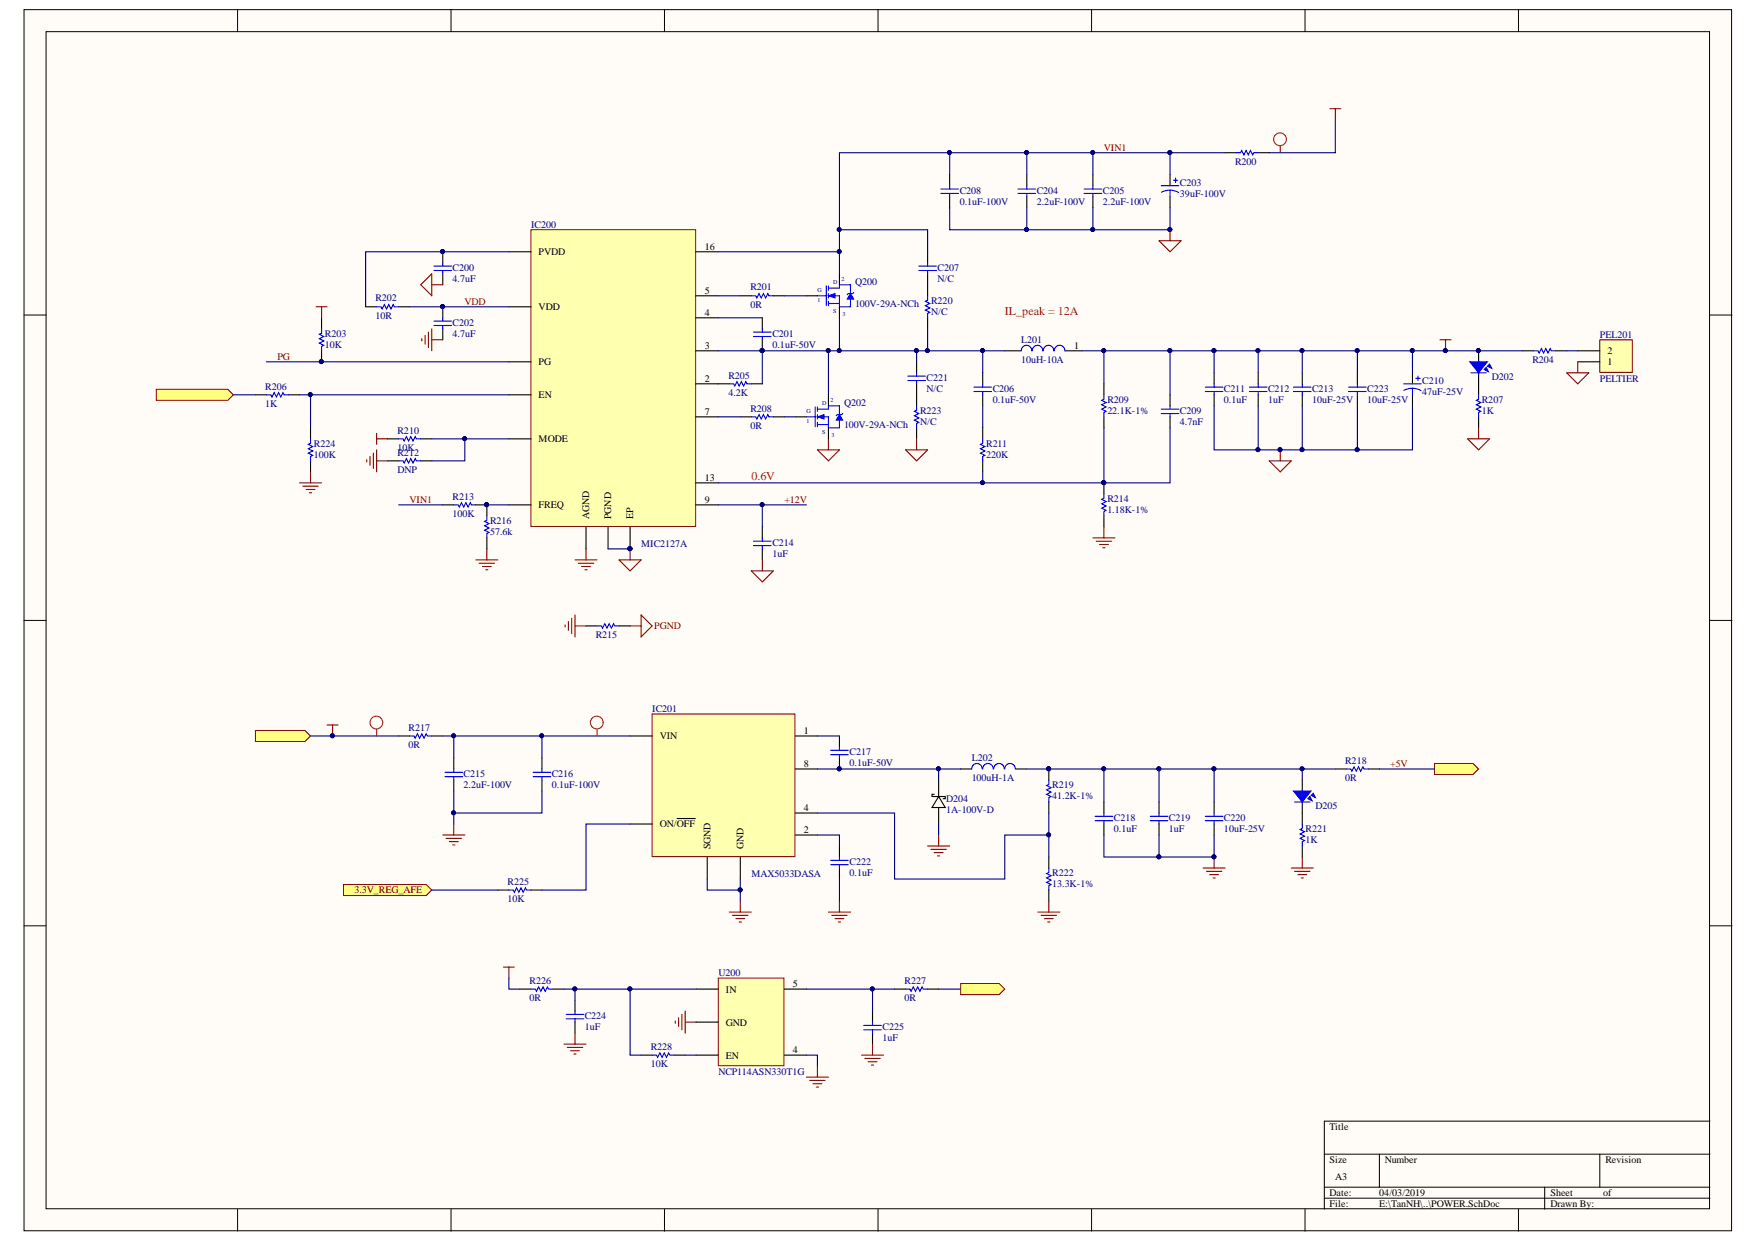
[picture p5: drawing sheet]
<svg xmlns="http://www.w3.org/2000/svg" width="297mm" height="210mm" viewBox="0 0 297 210" stroke-linecap="round" stroke-linejoin="round" font-family="sans-serif">
<defs><g id="words">
<g font-size="2" fill="#f00">
<text x="169.8" y="53.3">IL_peak = 12A</text>
<text x="127" y="81.1">0.6V</text>
</g>
<g font-size="1.7" fill="#800000">
<text x="186.5" y="25.4">VIN1</text>
<text x="78.5" y="51.5">VDD</text>
<text x="46.9" y="60.8">PG</text>
<text x="69.2" y="84.9">VIN1</text>
<text x="132.5" y="84.9">+12V</text>
<text x="110.6" y="106.3">PGND</text>
<text x="234.9" y="129.6">+5V</text>
<text x="59.9" y="150.9">3.3V_REG_AFE</text>
</g>
<g font-size="1.7" fill="#000080">
<text x="208.7" y="27.9">R200</text>
<text x="162.2" y="34.6">0.1uF-100V</text>
<text x="162.2" y="32.7">C208</text>
<text x="175.2" y="34.6">2.2uF-100V</text>
<text x="175.2" y="32.7">C204</text>
<text x="186.3" y="34.6">2.2uF-100V</text>
<text x="186.3" y="32.7">C205</text>
<text x="199.4" y="33.2">39uF-100V</text>
<text x="199.4" y="31.4">C203</text>
<text x="89.7" y="38.5">IC200</text>
<text x="76.5" y="47.6">4.7uF</text>
<text x="76.5" y="45.7">C200</text>
<text x="158.4" y="47.6">N/C</text>
<text x="158.4" y="45.7">C207</text>
<text x="63.4" y="53.9">10R</text>
<text x="63.4" y="50.9">R202</text>
<text x="126.8" y="52.1">0R</text>
<text x="126.8" y="49">R201</text>
<text x="144.5" y="51.8">100V-29A-NCh</text>
<text x="144.5" y="48.1">Q200</text>
<text x="157.3" y="53.2">N/C</text>
<text x="157.3" y="51.3">R220</text>
<text x="54.9" y="58.7">10K</text>
<text x="54.9" y="56.9">R203</text>
<text x="76.5" y="56.9">4.7uF</text>
<text x="76.5" y="55">C202</text>
<text x="130.5" y="58.7">0.1uF-50V</text>
<text x="130.5" y="56.9">C201</text>
<text x="172.6" y="58">L201</text>
<text x="270.3" y="57.1">PEL201</text>
<text x="44.8" y="65.8">R206</text>
<text x="123.1" y="64">R205</text>
<text x="156.6" y="64.3">C221</text>
<text x="172.6" y="61.4">10uH-10A</text>
<text x="240.3" y="64.9">C210</text>
<text x="252.1" y="64.2">D202</text>
<text x="258.9" y="61.4">R204</text>
<text x="270.3" y="64.5">PELTIER</text>
<text x="44.8" y="68.8">1K</text>
<text x="123.1" y="66.9">4.2K</text>
<text x="126.8" y="69.6">R208</text>
<text x="142.6" y="68.6">Q202</text>
<text x="155.5" y="71.8">N/C</text>
<text x="155.5" y="69.9">R223</text>
<text x="156.6" y="66.2">N/C</text>
<text x="167.7" y="68">0.1uF-50V</text>
<text x="167.7" y="66.2">C206</text>
<text x="187.1" y="69.9">22.1K-1%</text>
<text x="187.1" y="68">R209</text>
<text x="199.4" y="71.8">4.7nF</text>
<text x="199.4" y="69.9">C209</text>
<text x="206.8" y="68">0.1uF</text>
<text x="206.8" y="66.2">C211</text>
<text x="214.3" y="68">1uF</text>
<text x="214.3" y="66.2">C212</text>
<text x="221.7" y="68">10uF-25V</text>
<text x="221.7" y="66.2">C213</text>
<text x="231" y="68">10uF-25V</text>
<text x="231" y="66.2">C223</text>
<text x="240.3" y="66.8">47uF-25V</text>
<text x="250.4" y="69.9">1K</text>
<text x="250.4" y="68">R207</text>
<text x="53" y="77.3">100K</text>
<text x="53" y="75.5">R224</text>
<text x="67.2" y="76.2">10K</text>
<text x="67.2" y="73.3">R210</text>
<text x="67.2" y="77">R212</text>
<text x="126.8" y="72.5">0R</text>
<text x="142.6" y="72.4">100V-29A-NCh</text>
<text x="166.6" y="77.3">220K</text>
<text x="166.6" y="75.5">R211</text>
<text x="67.2" y="80">DNP</text>
<text x="76.5" y="87.4">100K</text>
<text x="76.5" y="84.4">R213</text>
<text x="82.8" y="88.5">R216</text>
<text x="187.1" y="86.6">1.18K-1%</text>
<text x="187.1" y="84.8">R214</text>
<text x="82.8" y="90.4">57.6k</text>
<text x="108.4" y="92.4">MIC2127A</text>
<text x="130.5" y="94.1">1uF</text>
<text x="130.5" y="92.2">C214</text>
<text x="100.7" y="107.8">R215</text>
<text x="69" y="123.5">R217</text>
<text x="110.2" y="120.3">IC201</text>
<text x="69" y="126.4">0R</text>
<text x="78.3" y="131.3">C215</text>
<text x="93.2" y="131.3">C216</text>
<text x="143.5" y="129.4">0.1uF-50V</text>
<text x="143.5" y="127.5">C217</text>
<text x="164.2" y="128.6">L202</text>
<text x="227.3" y="129.1">R218</text>
<text x="78.3" y="133.1">2.2uF-100V</text>
<text x="93.2" y="133.1">0.1uF-100V</text>
<text x="159.9" y="137.4">1A-100V-D</text>
<text x="159.9" y="135.6">D204</text>
<text x="164.2" y="132">100uH-1A</text>
<text x="177.8" y="135">41.2K-1%</text>
<text x="177.8" y="133.1">R219</text>
<text x="222.3" y="136.7">D205</text>
<text x="227.3" y="132">0R</text>
<text x="188.2" y="140.6">0.1uF</text>
<text x="188.2" y="138.7">C218</text>
<text x="197.5" y="140.6">1uF</text>
<text x="197.5" y="138.7">C219</text>
<text x="206.8" y="140.6">10uF-25V</text>
<text x="206.8" y="138.7">C220</text>
<text x="220.6" y="142.4">1K</text>
<text x="220.6" y="140.6">R221</text>
<text x="85.8" y="149.5">R225</text>
<text x="127" y="148.2">MAX5033DASA</text>
<text x="143.5" y="148">0.1uF</text>
<text x="143.5" y="146.1">C222</text>
<text x="177.8" y="149.8">13.3K-1%</text>
<text x="177.8" y="148">R222</text>
<text x="85.8" y="152.5">10K</text>
<text x="89.5" y="166.2">R226</text>
<text x="121.4" y="165">U200</text>
<text x="152.8" y="166.2">R227</text>
<text x="89.5" y="169.2">0R</text>
<text x="98.8" y="172.2">C224</text>
<text x="152.8" y="169.2">0R</text>
<text x="98.8" y="174">1uF</text>
<text x="110" y="177.4">R228</text>
<text x="149.1" y="175.9">1uF</text>
<text x="149.1" y="174">C225</text>
<text x="110" y="180.4">10K</text>
<text x="121.4" y="181.7">NCP114ASN330T1G</text>
</g>
<g font-size="1.7">
<text x="91" y="43.1">PVDD</text>
<text x="119.1" y="42.2">16</text>
<text x="91" y="52.4">VDD</text>
<text x="119.1" y="53.3">4</text>
<text x="119.1" y="49.6">5</text>
<text x="119.1" y="58.9">3</text>
<text x="181.5" y="58.9">1</text>
<text x="271.6" y="59.8">2</text>
<text x="91" y="61.7">PG</text>
<text x="119.1" y="64.5">2</text>
<text x="271.6" y="61.7">1</text>
<text x="91" y="67.3">EN</text>
<text x="119.1" y="70.1">7</text>
<text x="91" y="74.7">MODE</text>
<text x="119.1" y="81.2">13</text>
<text x="91" y="85.9">FREQ</text>
<text x="99.6" y="87.7" transform="rotate(-90 99.6 87.7)">AGND</text>
<text x="103.3" y="87.7" transform="rotate(-90 103.3 87.7)">PGND</text>
<text x="107" y="87.7" transform="rotate(-90 107 87.7)">EP</text>
<text x="119.1" y="84.9">9</text>
<text x="111.5" y="124.9">VIN</text>
<text x="135.8" y="124">1</text>
<text x="135.8" y="129.6">8</text>
<text x="135.8" y="137">4</text>
<text x="111.5" y="139.8">ON/OFF</text>
<text x="120" y="143.5" transform="rotate(-90 120 143.5)">SGND</text>
<text x="125.6" y="143.5" transform="rotate(-90 125.6 143.5)">GND</text>
<text x="135.8" y="140.7">2</text>
<text x="122.6" y="167.8">IN</text>
<text x="134" y="166.8">5</text>
<text x="122.6" y="173.3">GND</text>
<text x="122.6" y="178.9">EN</text>
<text x="134" y="178">4</text>
<text x="224.7" y="191">Title</text>
<text x="224.7" y="196.6">Size</text>
<text x="234" y="196.6">Number</text>
<text x="271.3" y="196.6">Revision</text>
<text x="224.7" y="202.2">Date:</text>
<text x="225.6" y="199.4">A3</text>
<text x="233" y="202.2">04/03/2019</text>
<text x="262" y="202.2">Sheet</text>
<text x="270.9" y="202.2">of</text>
<text x="224.7" y="204">File:</text>
<text x="233" y="204">E:\TanNH\..\POWER.SchDoc</text>
<text x="262" y="204">Drawn By:</text>
</g>
<g font-size="1" fill="#000080">
<text x="140.8" y="47.9">D</text>
<text x="142.2" y="47.5">2</text>
<text x="138.1" y="49.4">G</text>
<text x="138.1" y="51.1">1</text>
<text x="140.8" y="52.9">S</text>
<text x="142.4" y="53.3">3</text>
<text x="136.3" y="69.8">G</text>
<text x="136.3" y="71.5">1</text>
<text x="138.9" y="68.4">D</text>
<text x="140.3" y="68">2</text>
<text x="138.9" y="73.4">S</text>
<text x="140.5" y="73.8">3</text>
</g>
</g></defs>
<g fill="#fffcf8" stroke="#000" stroke-width=".17">
<path d="M4.1 1.6h288.5v206.4h-288.5z"/>
<path d="M7.8 5.4h281.1v198.9h-281.1z"/>
</g>
<g fill="none" stroke="#000" stroke-width=".17">
<path d="M40.1 1.6v3.8M76.2 1.6v3.8M112.3 1.6v3.8M148.4 1.6v3.8M184.4 1.6v3.8M220.5 1.6v3.8M256.6 1.6v3.8M4.1 53.2h3.7M288.9 53.2h3.8M4.1 104.9h3.7M288.9 104.9h3.8M4.1 156.5h3.7"/>
<path d="M288.9 156.5h3.8M223.8 195.1h65.1M233.1 195.1v5.5M270.3 195.1v5.5M288.9 189.5h-65.1v14.9M40.1 204.4v3.7M76.2 204.4v3.7M112.3 204.4v3.7M148.4 204.4v3.7M184.4 204.4v3.7M220.5 204.4v3.7M223.8 200.6h65.1"/>
<path d="M223.8 202.5h65.1M256.6 204.4v3.7M261 200.6v3.8"/>
</g>
<path d="M99 105.8h1.9M104.6 105.8h1.9" fill="none" stroke="#000" stroke-width=".19"/>
<path d="M100.9 105.8h.7l.2 .4 .4-.8 .4 .8 .3-.8 .4 .8 .4-.8 .2 .4h.7" fill="none" stroke="#00f" stroke-width=".19"/>
<path d="M95.5 105.6v.4M96 105v1.5M96.6 104.5v2.6M97.2 103.9v3.7M97.2 105.8h1.8M106.5 105.8h1.8M108.3 103.9l1.9 1.9-1.9 1.8z" fill="none" stroke="#800000" stroke-width=".19"/>
<path d="M242.4 129h6.5l.9 1-.9 .9h-6.5z" fill-rule="evenodd" fill="#ffff80" stroke="#800000" stroke-width=".17"/>
<g fill="none" stroke="#000" stroke-width=".19">
<path d="M91.6 128.1v1.9M91.6 131.8v1.9M141.8 124.4v1.8M141.8 128.1v1.9M162.3 130h1.9M171.6 130h1.9M177.2 130v1.8M177.2 135.5v1.9M220 137.4v1.9M225.6 130h1.9M231.2 130h1.9M141.8 143v1.8"/>
<path d="M141.8 146.7v1.9M177.2 144.8v1.9M177.2 150.4v1.9M220 143v1.8"/>
</g>
<g fill="none" stroke="#00f" stroke-width=".19">
<path d="M90.1 131.3h3M90.1 130.5h3M91.6 130v.5M91.6 131.3v.5M140.3 127.5h3M140.3 126.8h3M141.8 126.2v.6M141.8 127.5v.6M165.9 130a.88 .88 0 0 0-.8-1 .88 .88 0 0 0-.9 1M167.8 130a.88 .88 0 0 0-.9-1 .88 .88 0 0 0-.9 1M169.7 130a.89 .89 0 0 0-.9-1 .89 .89 0 0 0-.9 1M171.6 130a.89 .89 0 0 0-.9-1 .89 .89 0 0 0-.9 1"/>
<path d="M177.2 131.8v.8l-.4 .2 .8 .3-.8 .4 .8 .4-.8 .3 .8 .4-.4 .2v.7M220 139.3v.7l-.3 .2 .7 .4-.7 .3 .7 .4-.7 .4 .7 .4-.4 .1v.8M227.5 130h.7l.2 .3 .4-.7 .4 .7 .3-.7 .4 .7 .4-.7 .2 .4h.7M140.3 146.1h3M140.3 145.4h3M141.8 144.8v.6M141.8 146.1v.6M177.2 146.7v.7l-.4 .2 .8 .4-.8 .4 .8 .3-.8 .4 .8 .4-.4 .2v.7"/>
</g>
<g fill="#000080" stroke="#000080" stroke-width=".17">
<circle cx="141.8" cy="129.9" r=".33"/>
<circle cx="177.2" cy="129.9" r=".33"/>
</g>
<path d="M221.5 134.4l.4-.3 .4 .7z" fill="#00f"/>
<path d="M221.5 134.4l.4-.3 .4 .7z" fill="none" stroke="#00f" stroke-width=".17"/>
<path d="M221 135l.3-.4 .4 .8z" fill="#00f"/>
<path d="M221 135l.3-.4 .4 .8z" fill="none" stroke="#00f" stroke-width=".17"/>
<path d="M218.5 133.7h3l-1.5 1.8z" fill="#00f"/>
<path d="M218.5 133.7h3l-1.5 1.8z" fill="none" stroke="#00f" stroke-width=".17"/>
<path d="M218.7 135.5h2.6M220 133.5v.6M220 135.4v.3" fill="none" stroke="#00f" stroke-width=".19"/>
<path d="M220 131.8v1.9M220 135.5v1.9" fill="none" stroke="#000" stroke-width=".19"/>
<path d="M43.2 123.5h8.3l1 .9-1 .9h-8.3z" fill-rule="evenodd" fill="#ffff80" stroke="#800000" stroke-width=".17"/>
<g fill="none" stroke="#000" stroke-width=".19">
<path d="M61.8 51.8h1.8M67.4 51.8h1.8M74.8 42.5v1.9M74.8 46.3v1.8M74.8 51.8v1.9M74.8 55.6v1.8M125.1 50h1.8M128.8 53.7v1.9M128.8 57.4v1.9M130.7 50h1.8M121.4 64.9h1.8M125.1 70.4h1.8"/>
<path d="M126.9 64.9h1.9M130.7 70.4h1.8M166 63v1.9M166 66.7v1.9M166 72.3v1.9M166 77.9v1.8M186.5 64.9v1.8M186.5 70.4v1.9M197.7 66.7v1.9M197.7 70.4v1.9M205.1 63v1.9M205.1 66.7v1.9"/>
<path d="M212.6 63v1.9M212.6 66.7v1.9M220 63v1.9M220 66.7v1.9M238.7 63v1.9M238.7 66.7v1.9M74.8 85.3h1.9M80.4 85.3h1.9v1.9M82.3 90.9v1.9M128.8 89v1.9M128.8 92.8v1.8M186.5 81.6v1.9"/>
<path d="M186.5 87.2v1.8M67.4 124.4h1.8M72.9 124.4h1.9M195.8 135.5v1.9M195.8 139.3v1.8"/>
</g>
<g fill="none" stroke="#00f" stroke-width=".19">
<path d="M63.6 51.8h.8l.2 .4 .3-.7 .4 .7 .4-.7 .4 .7 .3-.7 .2 .3h.8M73.3 45h3M73.3 45.7h3M73.3 54.3h3M73.3 55h3M74.8 44.4v.6M74.8 45.7v.6M74.8 53.7v.6M74.8 55v.6M126.9 50h.8l.2 .4 .3-.8 .4 .8 .4-.8 .4 .8 .3-.8 .2 .4h.8M127.3 56.9h3M127.3 56.1h3"/>
<path d="M128.8 55.6v.5M128.8 56.9v.5M123.2 64.9h.8l.2 .3 .3-.7 .4 .7 .4-.7 .3 .7 .4-.7 .2 .4h.7M126.9 70.4h.8l.2 .4 .3-.7 .4 .7 .4-.7 .4 .7 .3-.7 .2 .3h.8M164.6 65.4h2.9M164.6 66.2h2.9M166 74.2v.7l-.3 .2 .7 .4-.7 .3 .7 .4-.7 .4 .7 .4-.4 .1v.8M166 64.9v.5M166 66.2v.5M186.5 66.7v.8l-.3 .2 .7 .3-.7 .4 .7 .4-.7 .3 .7 .4-.4 .2v.7M196.2 69.1h3M196.2 69.9h3"/>
<path d="M197.7 68.6v.5M197.7 69.9v.5M203.7 65.4h2.9M203.7 66.2h2.9M205.1 64.9v.5M205.1 66.2v.5M211.1 65.4h3M211.1 66.2h3M212.6 64.9v.5M212.6 66.2v.5M218.5 65.4h3M218.5 66.2h3"/>
<path d="M220 64.9v.5M220 66.2v.5M237.2 64.9h2.9M238.7 65.6l.7 .1 .7 .3M238.7 65.6l-.8 .1-.7 .3M238.7 65.6v1.1M239.2 63.9h.8M239.6 63.6v.7M76.7 85.3h.7l.2 .4 .4-.7 .3 .7 .4-.7 .4 .7 .4-.7 .2 .3h.7M82.3 87.2v.7l-.4 .2 .7 .4-.7 .4 .7 .3-.7 .4 .7 .4-.3 .2v.7M127.3 91.5h3M127.3 92.2h3"/>
<path d="M128.8 90.9v.6M128.8 92.2v.6M186.5 83.5v.7l-.3 .2 .7 .4-.7 .3 .7 .4-.7 .4 .7 .4-.4 .1v.8M69.2 124.4h.8l.2 .4 .3-.8 .4 .8 .4-.8 .3 .8 .4-.8 .2 .4h.7M194.3 138h3M194.3 138.7h3M195.8 137.4v.6M195.8 138.7v.6"/>
</g>
<g fill="none" stroke="#f00" stroke-width=".19">
<path d="M63.6 123.3v1.1M100.9 123.3v1.1"/>
<circle cx="63.6" cy="122.1" r="1.07"/>
<circle cx="100.8" cy="122.1" r="1.08"/>
</g>
<g fill="#000080" stroke="#000080" stroke-width=".17">
<circle cx="74.8" cy="42.5" r=".34"/>
<circle cx="74.8" cy="51.8" r=".33"/>
<circle cx="106.4" cy="92.7" r=".33"/>
<circle cx="82.2" cy="85.3" r=".33"/>
<circle cx="128.8" cy="59.3" r=".33"/>
<circle cx="186.5" cy="81.6" r=".33"/>
<circle cx="216.3" cy="76" r=".33"/>
</g>
<g fill="none" stroke="#800000" stroke-width=".19">
<path d="M71.1 48.1l1.8-1.8v3.7zM71.3 57.2v.4M71.8 56.7v1.5M72.4 56.1v2.6M72.9 55.6v3.7M72.9 57.4h1.9M72.9 48.1h1.9M138.1 76h3.7l-1.8 1.9zM140 74.2v1.8M214.5 77.9h3.7l-1.9 1.8zM216.3 76v1.9M80.4 94.6h3.7"/>
<path d="M81 95.2h2.6M81.5 95.7h1.5M82.1 96.3h.3M82.3 92.8v1.8M97.2 94.6h3.7M97.7 95.2h2.6M98.3 95.7h1.5M98.8 96.3h.4M99 92.8v1.8M104.6 94.6h3.7l-1.8 1.9zM106.5 92.8v1.8M126.9 96.5h3.8l-1.9 1.8z"/>
<path d="M128.8 94.6v1.9M184.7 90.9h3.7M185.2 91.5h2.6M185.8 92h1.5M186.3 92.6h.4M186.5 89v1.9"/>
</g>
<path d="M270.3 57.4h5.5v5.5h-5.5z" fill="#ffffb0" stroke="#800000" stroke-width=".17"/>
<path d="M257.3 59.3h1.8M262.9 59.3h1.8M266.6 59.3h3.7M249.8 64.9v1.8M249.8 70.4v1.9M266.6 61.1h3.7" fill="none" stroke="#000" stroke-width=".19"/>
<path d="M259.1 59.3h.8l.2 .4 .3-.8 .4 .8 .4-.8 .4 .8 .3-.8 .2 .4h.8M249.8 66.7v.8l-.3 .2 .7 .3-.7 .4 .7 .4-.7 .3 .7 .4-.4 .2v.7" fill="none" stroke="#00f" stroke-width=".19"/>
<path d="M251.3 61.9l.4-.4 .4 .8z" fill="#00f"/>
<path d="M251.3 61.9l.4-.4 .4 .8z" fill="none" stroke="#00f" stroke-width=".17"/>
<path d="M250.8 62.5l.3-.4 .4 .7z" fill="#00f"/>
<path d="M250.8 62.5l.3-.4 .4 .7z" fill="none" stroke="#00f" stroke-width=".17"/>
<path d="M248.3 61.1h3l-1.5 1.9z" fill="#00f"/>
<path d="M248.3 61.1h3l-1.5 1.9z" fill="none" stroke="#00f" stroke-width=".17"/>
<g fill="none" stroke="#00f" stroke-width=".19">
<path d="M159 32.7h2.9M159 31.9h2.9M160.5 31.4v.5M160.5 32.7v.6M172 32.7h3M172 31.9h3M173.5 31.4v.5M173.5 32.7v.6M196.2 31.4h3M197.7 32.1l.7 .1 .7 .3M197.7 32.1l-.8 .1-.7 .3M197.7 32.1v1.2"/>
<path d="M198.3 30.5h.7M198.6 30.1v.7M208.9 25.8h.7l.2-.4 .4 .8 .3-.8 .4 .8 .4-.8 .4 .8 .1-.4h.8M54.3 55.6v.7l-.3 .2 .7 .4-.7 .3 .7 .4-.7 .4 .7 .4-.4 .1v.8M172.6 59.3a.88 .88 0 0 1 .9-.9 .88 .88 0 0 1 .8 .9M174.4 59.3a.88 .88 0 0 1 .9-.9 .88 .88 0 0 1 .9 .9M176.3 59.3a.88 .88 0 0 1 .9-.9 .88 .88 0 0 1 .8 .9M178.1 59.3a.89 .89 0 0 1 1-.9 .89 .89 0 0 1 .8 .9M45 66.7h.8l.2 .4 .3-.7 .4 .7 .4-.7 .3 .7 .4-.7 .2 .3h.7M52.5 74.2v.7l-.4 .2 .7 .4-.7 .3 .7 .4-.7 .4 .7 .4-.3 .1v.8M67.4 74.2h.7l.2 .3 .4-.7 .3 .7 .4-.7 .4 .7 .4-.7 .1 .4h.8M67.4 77.9h.7l.2 .4 .4-.8 .3 .8 .4-.8 .4 .8 .4-.8 .1 .4h.8"/>
<path d="M248.5 63h2.6M249.8 61v.5M249.8 62.8v.4"/>
</g>
<g fill="none" stroke="#000" stroke-width=".19">
<path d="M160.5 29.5v1.9M160.5 33.3v1.8M173.5 29.5v1.9M173.5 33.3v1.8M197.7 29.5v1.9M197.7 33.3v1.8M207 25.8h1.9M212.6 25.8h1.9M54.3 53.7v1.9M54.3 59.3v1.8M169.8 59.3h2.8M180 59.3h2.8"/>
<path d="M249.8 59.3v1.8M43.2 66.7h1.8M48.7 66.7h1.9M52.5 72.3v1.9M52.5 77.9v1.8M65.5 74.2h1.9M65.5 77.9h1.9M71.1 74.2h1.8M71.1 77.9h1.8M249.8 63v1.9"/>
</g>
<g fill="#000080" stroke="#000080" stroke-width=".17">
<circle cx="249.8" cy="59.3" r=".33"/>
<circle cx="197.7" cy="38.8" r=".33"/>
<circle cx="54.3" cy="61.1" r=".33"/>
</g>
<g fill="none" stroke="#800000" stroke-width=".19">
<path d="M224.7 18.4h1.9M225.6 18.4v1.8M197.7 38.8v1.9M53.4 51.8h1.9M54.3 51.8v1.9M195.8 40.7h3.8l-1.9 1.8zM52.5 79.7v1.9M62 77.7v.4M62.5 77.1v1.5M63.1 76.6v2.6M63.6 74.2h1.9M63.6 73.2v1.9"/>
<path d="M63.6 76v3.7M63.6 77.9h1.9M248 74.2h3.7l-1.9 1.8zM249.8 72.3v1.9M264.7 63h3.7l-1.8 1.9zM266.6 61.1v1.9M50.6 81.6h3.7M51.2 82.2h2.6M51.7 82.7h1.5M52.3 83.3h.4"/>
</g>
<g fill="none" stroke="#f00" stroke-width=".19">
<path d="M216.3 24.7v1.1"/>
<circle cx="216.3" cy="23.5" r="1.08"/>
</g>
<g fill="#ffff80" stroke="#800000" stroke-width=".17">
<path d="M26.4 65.8h12.1l.9 .9-.9 1h-12.1z" fill-rule="evenodd"/>
<path d="M58.1 149.5h13.9l.9 .9-.9 1h-13.9z" fill-rule="evenodd"/>
</g>
<path d="M84.1 150.4h1.9M89.7 150.4h1.9M97.2 169v1.9M97.2 172.7v1.9M108.3 178.3h1.9M113.9 178.3h1.9M147.4 170.9v1.8M147.4 174.6v1.9" fill="none" stroke="#000" stroke-width=".19"/>
<path d="M86 150.4h.7l.2 .4 .4-.7 .4 .7 .3-.7 .4 .7 .4-.7 .2 .3h.7M95.7 172.2h2.9M95.7 171.4h2.9M97.2 170.9v.5M97.2 172.2v.5M110.2 178.3h.7l.2 .4 .4-.8 .4 .8 .3-.8 .4 .8 .4-.8 .2 .4h.7M145.9 174h3M145.9 173.3h3M147.4 172.7v.6M147.4 174v.6" fill="none" stroke="#00f" stroke-width=".19"/>
<path d="M85.1 163.4h1.8M86 163.4v1.9" fill="none" stroke="#800000" stroke-width=".19"/>
<path d="M162.3 166.2h6.5l1 1-1 .9h-6.5z" fill-rule="evenodd" fill="#ffff80" stroke="#800000" stroke-width=".17"/>
<path d="M184.7 29.5v1.9M184.7 33.3v1.8" fill="none" stroke="#000" stroke-width=".19"/>
<path d="M183.2 32.7h3M183.2 31.9h3M184.7 31.4v.5M184.7 32.7v.6M138.1 50h1.5M139.6 48.3v3.4M140 48.7h1.8M140 50h1.8v1.8M140 51.3h1.8M140 48.3v.8M140 49.6v.8M140 50.9v.8" fill="none" stroke="#00f" stroke-width=".19"/>
<g fill="none" stroke="#800000" stroke-width=".19">
<path d="M76.7 139.3v1.8M74.8 141.1h3.7M75.4 141.7h2.6M75.9 142.2h1.5M76.5 142.8h.4M123.2 154.1h3.7M123.8 154.7h2.6M124.3 155.3h1.5M124.9 155.8h.4M125.1 152.3v1.8M140 154.1h3.7M140.5 154.7h2.6"/>
<path d="M141.1 155.3h1.5M141.7 155.8h.3M141.8 152.3v1.8M156.7 143h3.8M157.3 143.5h2.6M157.9 144.1h1.4M158.4 144.7h.4M158.6 141.1v1.9M175.4 154.1h3.7M175.9 154.7h2.6M176.5 155.3h1.5M177 155.8h.4"/>
<path d="M177.2 152.3v1.8M203.3 146.7h3.7M203.8 147.3h2.6M204.4 147.8h1.5M205 148.4h.3M205.1 144.8v1.9M218.2 146.7h3.7M218.7 147.3h2.6M219.3 147.8h1.5M219.9 148.4h.3M220 144.8v1.9M95.3 176.5h3.7"/>
<path d="M95.9 177h2.6M96.4 177.6h1.5M97 178.1h.3M97.2 174.6v1.9M114.1 172.6v.3M114.7 172v1.5M115.2 171.4v2.6M115.8 170.9v3.7M115.8 172.7h1.8M145.6 178.3h3.7M146.1 178.9h2.6M146.7 179.4h1.5"/>
<path d="M147.2 180h.4M147.4 176.5v1.8M136.3 182h3.7M136.8 182.6h2.6M137.4 183.2h1.5M137.9 183.7h.4M138.1 180.2v1.8"/>
</g>
<circle cx="205.1" cy="144.8" r=".34" fill="#000080" stroke="#000080" stroke-width=".17"/>
<path d="M140 50l1.1-.4v.8z" fill="#00f"/>
<path d="M140 50l1.1-.4v.8z" fill="none" stroke="#00f" stroke-width=".17"/>
<path d="M141.8 48.1v.6M143.7 50.5v1.3h-1.9M143.7 48.1v1.5" fill="none" stroke="#00f" stroke-width=".19"/>
<path d="M143.7 49.6l.6 .9h-1.2z" fill="#00f"/>
<path d="M143.7 49.6l.6 .9h-1.2z" fill="none" stroke="#00f" stroke-width=".17"/>
<path d="M141.8 48.1h1.9M144.3 49.4l-.2 .2h-.8l-.2 .2M136.3 70.4h1.4M137.7 68.8v3.3M138.1 69.1h1.9M138.1 70.4h1.9v1.9M138.1 71.7h1.9M138.1 68.8v.7M138.1 70.1v.7M138.1 71.4v.7" fill="none" stroke="#00f" stroke-width=".19"/>
<path d="M136.3 50h1.8M141.8 46.3v1.8M141.8 51.8v1.9" fill="none" stroke="#000" stroke-width=".19"/>
<path d="M138.1 70.4l1.1-.3v.7z" fill="#00f"/>
<path d="M138.1 70.4l1.1-.3v.7z" fill="none" stroke="#00f" stroke-width=".17"/>
<path d="M140 68.6v.5M141.8 71v1.3h-1.8M141.8 68.6v1.5" fill="none" stroke="#00f" stroke-width=".19"/>
<path d="M141.8 70.1l.6 .9h-1.1z" fill="#00f"/>
<path d="M141.8 70.1l.6 .9h-1.1z" fill="none" stroke="#00f" stroke-width=".17"/>
<g fill="none" stroke="#00f" stroke-width=".19">
<path d="M155.2 45h3M155.2 45.7h3M156.7 50v.7l-.3 .2 .7 .4-.7 .4 .7 .3-.7 .4 .7 .4-.4 .2v.7M156.7 44.4v.6M156.7 45.7v.6M140 68.6h1.8M142.4 69.9l-.2 .2h-.7l-.2 .2M153.4 63.6h3M153.4 64.3h3M154.9 68.6v.7l-.4 .2 .7 .4-.7 .4 .7 .3-.7 .4 .7 .4-.3 .2v.7M154.9 63v.6M154.9 64.3v.6"/>
<path d="M227.9 65.4h2.9M227.9 66.2h2.9M229.3 64.9v.5M229.3 66.2v.5M75.2 131.3h3M75.2 130.5h3M76.7 130v.5M76.7 131.3v.5M185 138h3M185 138.7h3M186.5 137.4v.6M186.5 138.7v.6"/>
<path d="M203.7 138h2.9M203.7 138.7h2.9M205.1 137.4v.6M205.1 138.7v.6M89.7 167.2h.8l.1 .3 .4-.7 .4 .7 .4-.7 .3 .7 .4-.7 .2 .4h.7M153 167.2h.8l.1 .3 .4-.7 .4 .7 .4-.7 .3 .7 .4-.7 .2 .4h.7"/>
</g>
<g fill="none" stroke="#000" stroke-width=".19">
<path d="M156.7 42.5v1.9M156.7 46.3v3.7M156.7 53.7v1.9M134.4 70.4h1.9M140 66.7v1.9M140 72.3v1.9M154.9 61.1v1.9M154.9 64.9v3.7M154.9 72.3v1.9M229.3 63v1.9M229.3 66.7v1.9M76.7 128.1v1.9"/>
<path d="M76.7 131.8v1.9M186.5 135.5v1.9M186.5 139.3v1.8M205.1 135.5v1.9M205.1 139.3v1.8M87.8 167.2h1.9M93.4 167.2h1.9M151.1 167.2h1.9M156.7 167.2h1.9"/>
</g>
<path d="M243.3 57.4h1.9M244.2 57.4v1.9M153 76h3.7l-1.8 1.9zM154.9 74.2v1.8M55.3 122.5h1.8M56.2 122.5v1.9" fill="none" stroke="#800000" stroke-width=".19"/>
<g fill="#000080" stroke="#000080" stroke-width=".17">
<circle cx="244.2" cy="59.3" r=".33"/>
<circle cx="56.2" cy="124.3" r=".34"/>
</g>
<path d="M110.2 120.7h24.1v24.1h-24.1z" fill="#ffffb0" stroke="#800000" stroke-width=".17"/>
<path d="M106.5 124.4h3.7M106.5 139.3h3.7M114.4 138.3h3.1M134.4 124.4h3.7M134.4 137.4h3.7M134.4 130h3.7M119.5 144.8v3.8M125.1 144.8v3.8M134.4 141.1h3.7" fill="none" stroke="#000" stroke-width=".19"/>
<path d="M89.7 38.8h27.8v50.2h-27.8z" fill="#ffffb0" stroke="#800000" stroke-width=".17"/>
<g fill="none" stroke="#000" stroke-width=".19">
<path d="M86 42.5h3.7M86 51.8h3.7M117.6 59.3h3.8M117.6 53.7h3.8M117.6 50h3.8M117.6 42.5h3.8M86 61.1h3.7M86 66.7h3.7M86 74.2h3.7M117.6 64.9h3.8M117.6 70.4h3.8M86 85.3h3.7"/>
<path d="M99 89v3.8M102.7 89v3.8M106.5 89v3.8M117.6 85.3h3.8M117.6 81.6h3.8"/>
</g>
<circle cx="106.4" cy="92.7" r=".33" fill="#000080" stroke="#000080" stroke-width=".17"/>
<path d="M121.4 165.3h11.1v14.8h-11.1z" fill="#ffffb0" stroke="#800000" stroke-width=".17"/>
<path d="M157.9 134.2h-.4v.4h2.2v.4h-.4M158.6 134.6l1.1 1.9h-2.2zM158.6 131.8v2.8M158.6 136.5v2.8M117.6 167.2h3.8M117.6 172.7h3.8M117.6 178.3h3.8M132.5 167.2h3.8M132.5 178.3h3.8" fill="none" stroke="#000" stroke-width=".19"/>
<g fill="none" stroke="#000080" stroke-width=".19">
<path d="M141.8 38.8h14.9v3.7M160.5 35.1v3.7h37.2v-3.7M160.5 25.8v3.7M173.5 25.8v3.7M173.5 35.1v3.7M184.7 25.8v3.7M184.7 35.1v3.7M197.7 25.8v3.7M207 25.8h-65.2v16.7M225.6 20.2v5.6h-11.1M69.2 51.8h16.8M86 42.5h-24.2v9.3"/>
<path d="M121.4 42.5h20.4v3.8M121.4 59.3h48.4M121.4 50h3.7M121.4 53.7h7.4M128.8 59.3v5.6M132.5 50h3.8M140 59.3v7.4M141.8 53.7v5.6M154.9 59.3v1.8M156.7 55.6v3.7M166 59.3v3.7M182.8 59.3h14.9v7.4"/>
<path d="M186.5 59.3v5.6M197.7 59.3h22.3v3.7M205.1 59.3v3.7M212.6 59.3v3.7M220 59.3h18.7v3.7M229.3 59.3v3.7M238.7 59.3h18.6M264.7 59.3h1.9M39.4 66.7h3.8M45 61.1h41M50.6 66.7h35.4M52.5 66.7v5.6"/>
<path d="M72.9 74.2h5.6v3.7h-5.6M78.5 74.2h7.5M121.4 70.4h3.7M132.5 70.4h1.9M166 68.6v3.7M166 79.7v1.9M186.5 72.3v9.3h-65.1M197.7 72.3v9.3h-11.2M205.1 68.6v7.4h33.6v-7.4M212.6 68.6v7.4M220 68.6v7.4M229.3 68.6v7.4"/>
<path d="M67.4 85.3h7.4M82.3 85.3h3.7M102.7 92.8h3.8M121.4 85.3h7.4v3.7M128.8 85.3h7.5M52.5 124.4h14.9M74.8 124.4h31.7M76.7 133.7v3.7h14.9v-3.7M76.7 124.4v3.7M76.7 137.4v1.9M91.6 124.4v3.7M106.5 139.3h-7.5v11.1h-7.4"/>
<path d="M138.1 137.4h13v11.2h18.7v-7.5h7.4M138.1 130h24.2M138.1 124.4h3.7M158.6 130v1.8M158.6 139.3v1.8M173.5 130h52.1M177.2 137.4v7.4M186.5 130v5.5M195.8 130v5.5M205.1 130v5.5M220 130v1.8M233.1 130h9.3"/>
<path d="M72.9 150.4h11.2M119.5 148.6v1.8h5.6M125.1 148.6v3.7M138.1 141.1h3.7v1.9M141.8 148.6v3.7M186.5 141.1v3.7h9.3v-3.7M205.1 141.1v3.7h-9.3M86 165.3v1.9h1.8M95.3 167.2h1.9M106.5 167.2v11.1h1.8M115.8 178.3h1.8M117.6 167.2h-20.4v1.8"/>
<path d="M136.3 178.3h1.8v1.9M136.3 167.2h14.8M147.4 167.2v3.7M158.6 167.2h3.7"/>
</g>
<g fill="#000080" stroke="#000080" stroke-width=".17">
<circle cx="76.6" cy="137.4" r=".34"/>
<circle cx="177.2" cy="141.1" r=".34"/>
<circle cx="91.5" cy="124.3" r=".33"/>
<circle cx="76.6" cy="124.3" r=".34"/>
<circle cx="177.2" cy="129.9" r=".33"/>
<circle cx="186.5" cy="129.9" r=".33"/>
<circle cx="195.8" cy="129.9" r=".33"/>
<circle cx="205.1" cy="129.9" r=".33"/>
<circle cx="220" cy="129.9" r=".33"/>
<circle cx="195.8" cy="144.8" r=".34"/>
<circle cx="205.1" cy="144.8" r=".34"/>
<circle cx="56.2" cy="124.3" r=".34"/>
<circle cx="74.8" cy="42.5" r=".34"/>
<circle cx="82.2" cy="85.3" r=".33"/>
<circle cx="106.4" cy="92.7" r=".33"/>
<circle cx="141.8" cy="42.5" r=".33"/>
<circle cx="128.8" cy="59.3" r=".33"/>
<circle cx="139.9" cy="59.3" r=".33"/>
<circle cx="186.5" cy="59.3" r=".33"/>
<circle cx="197.7" cy="59.3" r=".33"/>
<circle cx="205.1" cy="59.3" r=".33"/>
<circle cx="212.5" cy="59.3" r=".33"/>
<circle cx="220" cy="59.3" r=".33"/>
<circle cx="229.3" cy="59.3" r=".33"/>
<circle cx="238.6" cy="59.3" r=".33"/>
<circle cx="220" cy="76" r=".33"/>
<circle cx="212.5" cy="76" r=".33"/>
<circle cx="244.2" cy="59.3" r=".33"/>
<circle cx="249.8" cy="59.3" r=".33"/>
<circle cx="173.4" cy="38.8" r=".33"/>
<circle cx="184.6" cy="38.8" r=".33"/>
<circle cx="197.7" cy="38.8" r=".33"/>
<circle cx="216.3" cy="76" r=".33"/>
<circle cx="229.3" cy="76" r=".33"/>
<circle cx="166" cy="81.6" r=".33"/>
<circle cx="186.5" cy="81.6" r=".33"/>
<circle cx="74.8" cy="51.8" r=".33"/>
<circle cx="54.3" cy="61.1" r=".33"/>
<circle cx="78.5" cy="74.1" r=".33"/>
<circle cx="52.4" cy="66.7" r=".33"/>
<circle cx="125" cy="150.4" r=".34"/>
<circle cx="141.8" cy="129.9" r=".33"/>
<circle cx="158.6" cy="129.9" r=".33"/>
<circle cx="97.1" cy="167.1" r=".34"/>
<circle cx="106.4" cy="167.1" r=".34"/>
<circle cx="147.4" cy="167.1" r=".34"/>
<circle cx="160.4" cy="25.8" r=".33"/>
<circle cx="173.4" cy="25.8" r=".33"/>
<circle cx="184.6" cy="25.8" r=".33"/>
<circle cx="197.7" cy="25.8" r=".33"/>
<circle cx="128.8" cy="85.3" r=".33"/>
<circle cx="166" cy="59.3" r=".33"/>
<circle cx="156.7" cy="59.3" r=".33"/>
<circle cx="154.8" cy="59.3" r=".33"/>
<circle cx="141.8" cy="59.3" r=".33"/>
<circle cx="141.8" cy="38.8" r=".33"/>
</g>
<use href="#words"/>
</svg>
